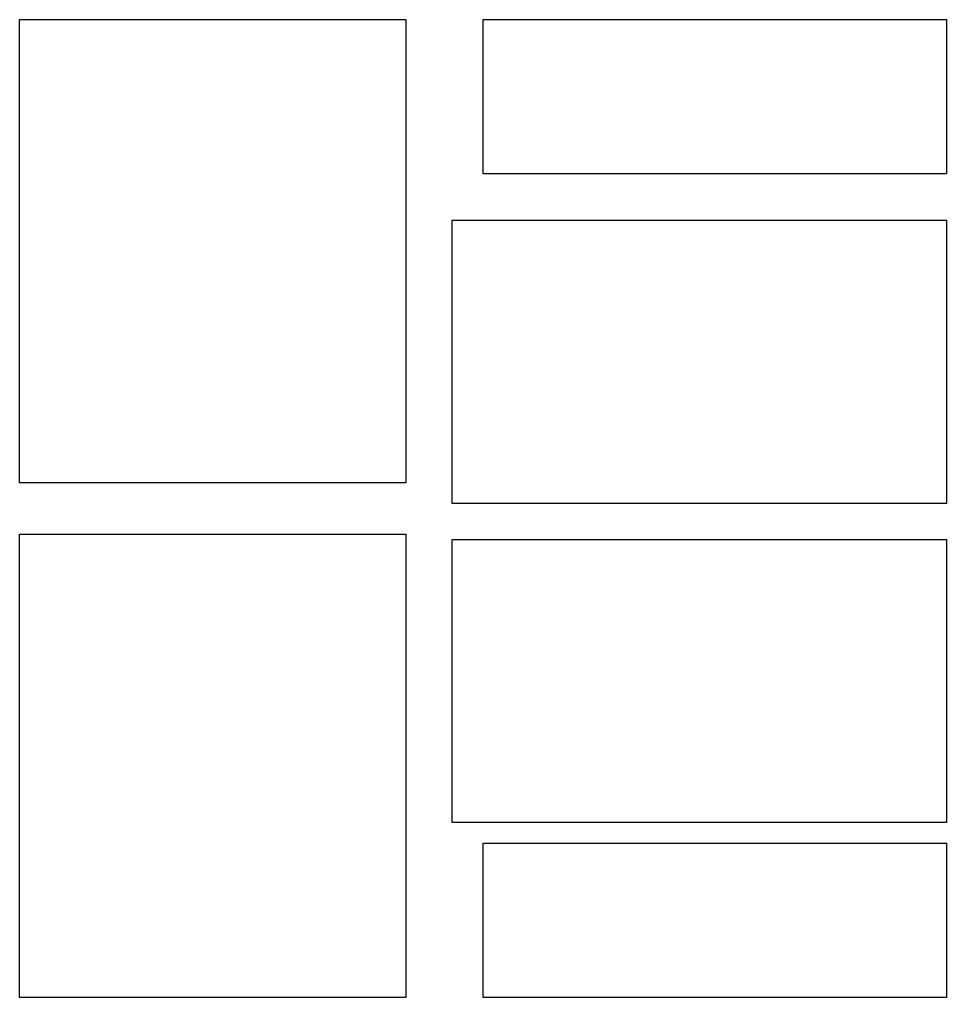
# Model space of a CAD drawing. Extents: x -120 to 60, y 122 to 312.
import ezdxf

# ---------------------------------------------------------------- set-up
doc = ezdxf.new("R2010")
doc.units = 0
doc.layers.get('0').update_dxf_attribs({"linetype": 'CONTINUOUS'})

msp = doc.modelspace()

# ---------------------------------------------------------------- linework, layer by layer
at = {"color": 7}
for points in [[(-45, 222), (-120, 222), (-120, 273), (-120, 312), (-45, 312), (-45, 273)], [(-30, 312), (60, 312), (60, 282), (-30, 282)], [(-30, 273), (60, 273), (60, 218), (-36, 218), (-36, 273), (-30, 273)], [(-45, 212), (-45, 211), (-45, 122), (-120, 122), (-120, 211), (-120, 212)], [(60, 156), (-30, 156), (-36, 156), (-36, 211), (-30, 211), (60, 211)], [(60, 122), (-30, 122), (-30, 152), (60, 152)]]:
    msp.add_lwpolyline(points, close=True, dxfattribs=at)

doc.saveas('drawing.dxf')
